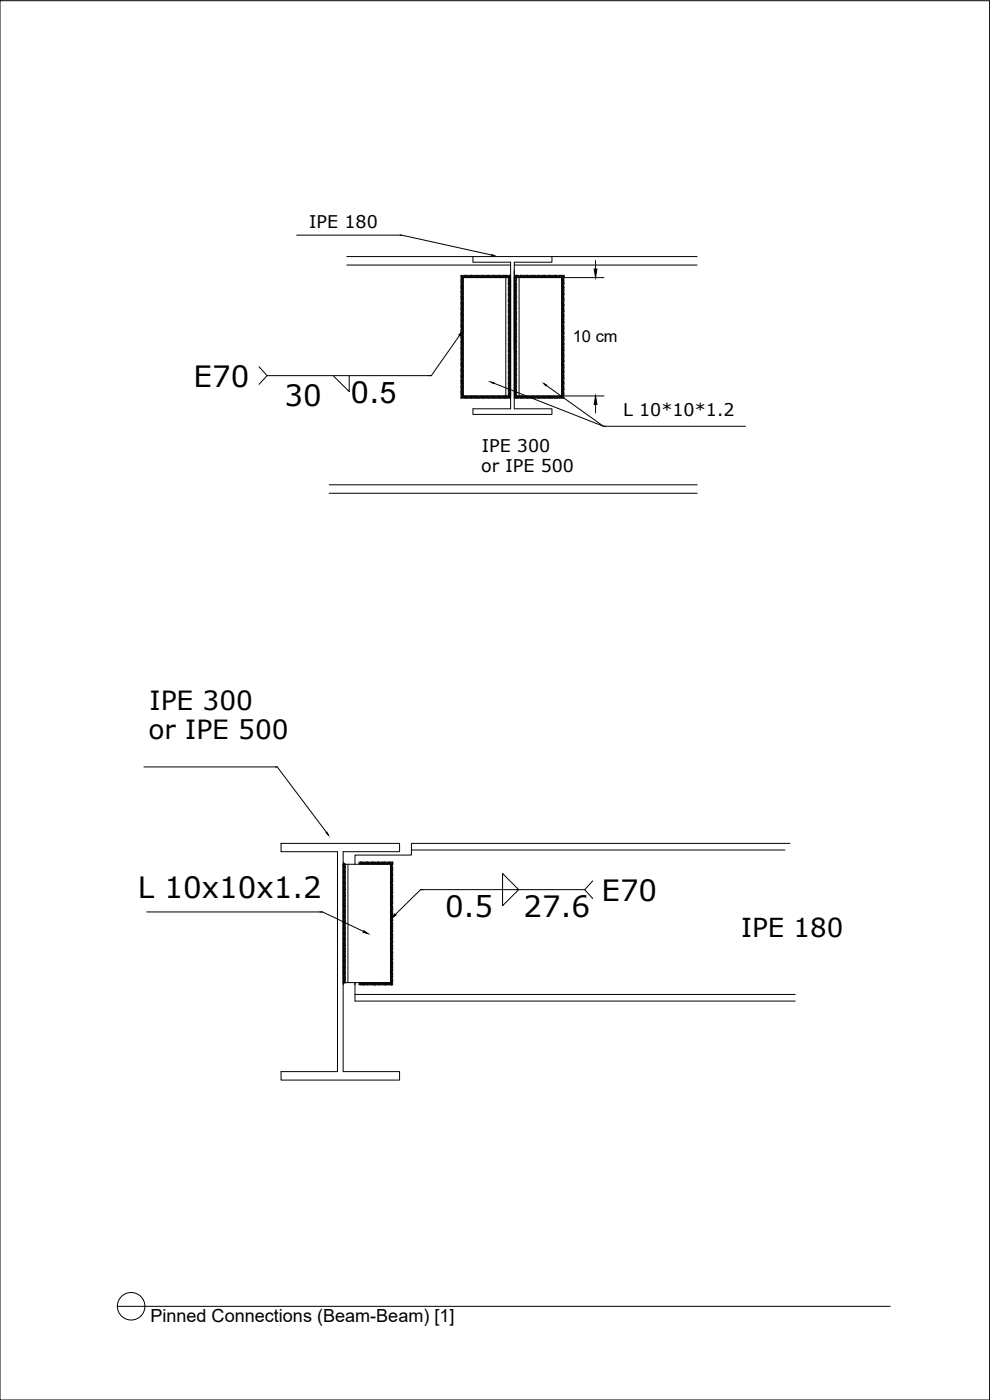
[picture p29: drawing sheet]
<svg xmlns="http://www.w3.org/2000/svg" width="297mm" height="420mm" viewBox="0 0 297 420" stroke-linecap="round" stroke-linejoin="round" font-family="sans-serif">
<defs><g id="words">
<g font-size="8.8">
<text x="58.1" y="116">E70</text>
<text x="85.3" y="121.8">30</text>
<text x="105.2" y="121">0.5</text>
<text x="41.4" y="269.5">L 10x10x1.2</text>
<text x="133.6" y="275.3">0.5</text>
<text x="157.1" y="275.3">27.6</text>
<text x="180.5" y="270.3">E70</text>
</g>
<g font-size="7.9">
<text x="44.9" y="213.1">IPE 300</text>
<text x="44.6" y="221.9">or IPE 500</text>
</g>
<text font-size="7.8" x="222.4" y="281.1">IPE 180</text>
<text font-size="5.4" x="45.1" y="396.9">Pinned Connections (Beam-Beam) [1]</text>
<g font-size="5.3">
<text x="92.8" y="68.5">IPE 180</text>
<text x="187" y="124.8">L 10*10*1.2</text>
<text x="144.6" y="135.8">IPE 300</text>
<text x="144.4" y="141.6">or IPE 500</text>
</g>
<text font-size="4.9" x="171.9" y="102.8">10 cm</text>
</g></defs>
<!-- layer: 0 -->
<g fill="none" stroke="#000" stroke-width=".3">
<path d="M0 .2h296.9v420h-296.9zM89 70.6h31.5M104.1 77h37.8M104.1 79.5h49.1M120 70.6l27.5 5.9M141.9 77h23.7v1.7h-11.3v44h11.3v1.7h-23.7v-1.7h11.3v-44h-11.3zM154.3 79.5h54.9M165.6 77h43.6M178.7 78.2v2.5M138.3 99.4l.3 .3M138.3 97.7l.3 .3M138.3 97.3l.1 .2"/>
<path d="M138.3 92.7l.3 .3M138.3 91l.3 .4M138.3 90.6l.1 .1M138.3 89.4l.3 .3M138.3 85.6l.1 .1M138.3 84.3l.3 .4M138.3 82.6l.3 .4M138.3 99l.1 .1M138.3 92.3l.1 .1M138.3 83.9l.1 .1M138.3 88.9l.1 .2M138.3 87.7l.3 .3"/>
<path d="M138.3 87.2l.1 .2M138.3 96.1l.3 .3M138.3 95.6l.1 .2M138.3 94.4l.3 .3M138.3 93.9l.1 .2M138.3 86l.3 .3M138.3 98.2l.5 .5M138.3 91.5l.5 .5M138.3 83.1l.5 .5M138.3 89.8l.5 .5M138.3 86.4l.5 .6M138.3 99.8l.5 .6"/>
<path d="M138.3 96.5l.5 .5M138.3 94.8l.5 .5M138.3 93.1l.5 .6M138.3 88.1l.5 .5M138.3 84.8l.5 .5M138.5 98.8l.5 .5M138.5 97.1l.5 .5M138.5 90.4l.5 .5M138.5 83.7l.5 .5M138.5 87.1l.5 .4M138.5 95.5l.5 .4M138.5 93.8l.5 .4"/>
<path d="M138.5 92.1l.5 .5M138.5 88.7l.5 .5M138.5 85.4l.5 .5M138.6 82.6l-.3 .3M138.7 97.7l.3 .3M138.7 91.1l.3 .2M138.7 82.7l.5 .5M138.7 99.4l.3 .3M138.7 87.7l.3 .3M138.7 86l.3 .3M138.7 96.1l.3 .3M138.7 94.4l.3 .3"/>
<path d="M138.7 92.7l.3 .3M138.7 89.4l.3 .3M138.7 84.3l.3 .3M138.9 98.4h.1M138.9 91.7h.1M138.9 90h.1M138.9 83.3l.1 .1M138.9 86.7h.1M138.9 96.7l.1 .1M138.9 95l.1 .1M138.9 93.3l.1 .1M138.9 88.3l.1 .1"/>
<path d="M138.9 85h.1M139 98.5l-.7 .7M139 99.4l-.7 .7M139 99.8l-.7 .7M139 98.9l-.7 .8M139 98.1l-.7 .7M139 83.4l-.7 .8M139 83.9l-.7 .7M139 84.3l-.7 .7M139 84.7l-.7 .7M139 85.1l-.7 .8M139 85.6l-.7 .7"/>
<path d="M139 86l-.7 .7M139 86.4l-.7 .7M139 86.8l-.7 .7M139 87.2l-.7 .7M139 87.6l-.7 .7M139 88.1l-.7 .7M139 88.5l-.7 .7M139 88.9l-.7 .7M139 89.3l-.7 .7M139 89.7l-.7 .7M139 90.2l-.7 .6M139 90.6l-.7 .7"/>
<path d="M139 91l-.7 .7M139 91.4l-.7 .7M139 91.8l-.7 .7M139 92.2l-.7 .8M139 92.7l-.7 .7M139 93.1l-.7 .7M139 93.5l-.7 .7M139 93.9l-.7 .7M139 94.3l-.7 .7M139 94.7l-.7 .8M139 95.2l-.7 .7M139 95.6l-.7 .7"/>
<path d="M139 96l-.7 .7M139 96.4l-.7 .8M139 96.9l-.7 .7M139 97.3l-.7 .7M139 97.7l-.7 .7M139 82.6l-.7 .7M139.4 82.9l.3 .4M139.7 82.8l-.3-.2-1.1 1.1M140 83.1l.2 .2M140.3 82.6l-.7 .7M140.3 83l-.4-.4-.8 .7M140.4 82.7l.5 .5"/>
<path d="M140.7 82.6l-.7 .7M141 82.9l.4 .4M141.1 82.6l-.7 .7M141.1 82.6l.3 .2M141.6 83.1l.3 .2M141.9 83l-.3-.4-.8 .7M141.9 82.6l-.7 .7M142.1 82.7l.5 .5M142.4 82.6l-.8 .7M142.7 82.9l.4 .4M143 82.8l-.2-.2-.7 .7M143.3 83.1l.2 .2"/>
<path d="M143.6 83l-.4-.4-.7 .7M143.6 82.6l-.7 .7M143.7 82.7l.6 .5M144.1 82.6l-.8 .7M144.4 82.9l.4 .4M144.7 82.8l-.3-.2-.6 .7M144.9 82.6l-.8 .7M144.9 82.6l.4 .4M145 83.1l.2 .2M145.3 82.6l-.7 .7M145.4 82.7l.5 .5M145.7 82.6l-.7 .7"/>
<path d="M146 82.9l.5 .4M146.1 82.6l-.7 .7M146.2 82.6l.1 .2M146.7 83.1l.2 .2M147 83l-.4-.4-.8 .7M147 82.6l-.7 .7M147.1 82.7l.5 .5M147.4 82.6l-.7 .7M147.7 82.9l.4 .4M148 82.8l-.2-.2-.7 .7M148.3 83.1l.2 .2M148.6 82.6l-.6 .7"/>
<path d="M148.7 83l-.5-.4-.7 .7M148.8 82.7l.5 .5M149.1 82.6l-.8 .7M149.4 82.9l.4 .4M149.7 82.8l-.2-.2-.7 .7M149.9 82.6l-.7 .7M149.9 82.6l.4 .4M150 83.1l.2 .2M150.3 82.6l-.7 .7M150.5 82.7l.5 .5M150.7 82.6l-.7 .7M151.1 82.9l.4 .4"/>
<path d="M151.4 82.8l-.2-.2-.7 .7M151.7 83.1l.2 .2M152 82.6l-.7 .7M152 83l-.4-.4-.7 .7M152.1 82.7l.6 .5M152.4 82.6l-.6 .7v35.5l-.8 .7M152.5 83.4l.7-.8zM152.5 96.9l.4 .3M152.5 96.4l.2 .2M152.5 93.5l.4 .4M152.5 93.1l.2 .2M152.5 91.8l.4 .4"/>
<path d="M152.5 89.7l.2 .2M152.5 88.5l.4 .4M152.5 88.1l.2 .1M152.5 85.1l.4 .4M152.5 84.7l.2 .2M152.5 83.3h.7M152.5 99.8l.2 .1M152.5 98.6l.4 .3M152.5 98.1l.2 .2M152.5 95.2l.4 .3M152.5 94.8l.2 .1M152.5 91.4l.2 .2"/>
<path d="M152.5 90.2l.4 .3M152.5 86.8l.4 .4M152.5 86.4l.2 .1M152.5 83.5l.4 .3M152.5 88.9l.6 .6M152.5 85.6l.6 .5M152.5 99l.6 .5M152.5 97.3l.6 .5M152.5 95.7l.6 .5M152.5 94l.6 .5M152.5 92.3l.6 .5M152.5 90.6l.6 .5"/>
<path d="M152.5 87.3l.6 .5M152.5 83.9l.6 .6M152.6 83.2h.1M152.7 96.3l.5 .4M152.7 92.9l.5 .5M152.7 89.6l.5 .4M152.7 86.2l.5 .5M152.7 84.5l.5 .5M152.7 98l.5 .4M152.7 82.9l.5 .4M152.7 99.6l.5 .5M152.7 94.6l.5 .5"/>
<path d="M152.7 91.3l.5 .4M152.7 87.9l.5 .4M152.8 83l.4 .4M152.8 82.6l-.7 .7M152.9 82.6l.1 .2M153 83.3l.2-.2-.7 .7M153 96.9l.2 .3M153 93.6l.2 .2M153 90.2l.2 .3M153 88.5l.2 .3M153 85.2l.2 .2M153 98.6l.2 .2"/>
<path d="M153 95.3l.2 .2M153 91.9l.2 .2M153 86.9l.2 .2M153 83.5l.2 .3M153.2 97.5v.1M153.2 95.8v.1M153.2 94.2h.1M153.2 92.5h.1M153.2 90.8v.1M153.2 89.2h.1M153.2 87.5h.1M153.2 85.8v.1"/>
<path d="M153.2 99.2h.1M153.2 84.2h.1M153.2 83.3h-14.2v35.5h14.2M153.2 85.1l-.7 .8M153.2 85.6l-.7 .7M153.2 86l-.7 .7M153.2 86.4l-.7 .7M153.2 86.8l-.7 .7M153.2 88.9l-.7 .7M153.2 89.3l-.7 .7M153.2 89.7l-.7 .8M153.2 90.2l-.7 .7"/>
<path d="M153.2 90.6l-.7 .7M153.2 92.7l-.7 .7M153.2 93.1l-.7 .7M153.2 93.5l-.7 .7M153.2 93.9l-.7 .8M153.2 94.4l-.7 .7M153.2 96.4l-.7 .8M153.2 96.9l-.7 .7M153.2 97.3l-.7 .7M153.2 97.7l-.7 .7M153.2 98.1l-.7 .7M153.2 87.2l-.7 .8"/>
<path d="M153.2 87.7l-.7 .7M153.2 91l-.7 .7M153.2 91.4l-.7 .8M153.2 94.8l-.7 .7M153.2 95.2l-.7 .7M153.2 98.6l-.7 .7M153.2 99l-.7 .7M153.2 83.5l-.7 .7M153.2 83.9l-.7 .7M153.2 84.3l-.7 .7M153.2 84.8l-.7 .6M153.2 88.1l-.7 .7"/>
<path d="M153.2 88.5l-.7 .7M153.2 91.9l-.7 .6M153.2 92.3l-.7 .7M153.2 95.6l-.7 .7M153.2 96.1l-.7 .6M153.2 99.4l-.7 .7M153.2 99.8l-.7 .7M154.3 94.1l.4 .4M154.3 93.7l.2 .2M154.4 82.7l-.1 .1 .2-.2 .2 .2M154.4 99.6l.5 .6M154.4 98l.5 .5"/>
<path d="M154.4 96.3l.5 .5M154.4 94.6l.5 .5M154.4 92.9l.5 .6M154.4 91.3l.5 .5M154.4 89.6l.5 .5M154.4 87.9l.5 .5M154.4 86.2l.5 .5M154.4 84.5l.5 .6M154.6 82.9l-.3 .3 .6-.6 .5 .4M154.6 98.6l.4 .4M154.6 96.9l.4 .4M154.6 95.3l.4 .3"/>
<path d="M154.6 93.6l.4 .4M154.6 91.9l.4 .4M154.6 90.2l.4 .4M154.6 88.5l.4 .4M154.6 86.9l.4 .3M154.6 85.2l.4 .4M154.6 83.5l.4 .4M154.8 83.1l-.5 .5 .2 .2M154.8 83.3l-.4-.4 .5 .5M154.9 99.2l.1 .2M154.9 97.5l.1 .2M154.9 95.8l.1 .3"/>
<path d="M154.9 94.2l.1 .2M154.9 92.5l.1 .2M154.9 90.8l.1 .2M154.9 89.2l.1 .2M154.9 87.5l.1 .2M154.9 85.8l.1 .2M154.9 84.2l.1 .1M155 83.3h-.7h14.2v35.5h-14.2M155 83.3l-.7 .7 .4 .5M155 83.7l-.7 .8M155 84.2l-.7 .7M155 84.6l-.7 .7 .2 .2"/>
<path d="M155 85l-.7 .7 .4 .4M155 85.4l-.7 .7M155 85.9l-.7 .6M155 86.2l-.7 .8 .2 .2M155 86.7l-.7 .7 .4 .4M155 87.1l-.7 .7M155 87.5l-.7 .7M155 87.9l-.7 .7 .2 .3M155 88.3l-.7 .8 .4 .4M155 88.8l-.7 .7M155 89.2l-.7 .7M155 89.6l-.7 .7 .2 .2"/>
<path d="M155 90l-.7 .7 .4 .4M155 90.4l-.7 .7M155 90.8l-.7 .8M155 91.3l-.7 .7 .2 .2M155 91.7l-.7 .7 .4 .4M155 92.1l-.7 .7M155 92.5l-.7 .8M155 93l-.7 .6M155 93.4l-.7 .7M155 93.8l-.7 .7M155 94.2l-.7 .7M155 94.6l-.7 .7 .2 .2"/>
<path d="M155 95l-.7 .8 .4 .4M155 95.5l-.7 .7M155 95.9l-.7 .7M155 96.3l-.7 .7 .2 .2M155 96.7l-.7 .7 .4 .4M155 97.2l-.7 .6M155 97.5l-.7 .8M155 98l-.7 .7 .2 .2M155 98.4l-.7 .7 .4 .4M155 98.8l-.7 .7M155 99.2l-.7 .7M155 99.7l-.7 .7 .2 .2"/>
<path d="M155 83.1l.2 .2M155.4 82.6l-.8 .7M155.4 82.7l.6 .5M155.7 82.6l-.6 .7M155.7 83.3v35.5M156.1 82.9l.4 .4M156.2 82.6l-.7 .7M156.2 82.6l.2 .2M156.7 83.1l.2 .2M157 83l-.4-.4-.7 .7M157 82.6l-.7 .7M157.1 82.7l.5 .5"/>
<path d="M157.4 82.6l-.7 .7M157.8 82.9l.4 .4M158.1 82.8l-.2-.2-.8 .7M158.4 83.1l.2 .2M158.7 83l-.4-.4-.7 .7M158.7 82.6l-.7 .7M158.8 82.7l.5 .5M159.1 82.6l-.7 .7M159.4 82.9l.5 .4M159.8 82.8l-.3-.2-.7 .7M159.9 82.6l-.6 .7M160 82.6l.4 .4"/>
<path d="M160.1 83.1l.2 .2M160.4 82.6l-.8 .7M160.5 82.7l.5 .5M160.8 82.6l-.7 .7M161.1 82.9l.4 .4M161.2 82.6l-.7 .7M161.2 82.6l.2 .2M161.8 83.1l.2 .2M162.1 83l-.5-.4-.7 .7M162.1 82.6l-.8 .7M162.2 82.7l.5 .5M162.5 82.6l-.7 .7"/>
<path d="M162.8 82.9l.4 .4M163.1 82.8l-.2-.2-.7 .7M163.4 83.1l.2 .2M163.7 82.6l-.7 .7M163.7 83l-.4-.4-.7 .7M163.8 82.7l.6 .5M164.1 82.6l-.7 .7M164.5 82.9l.4 .4M164.8 82.8l-.3-.2-.7 .7M165 82.6l-.7 .7M165 82.6l.4 .4M165.1 83.1l.2 .2"/>
<path d="M165.4 82.6l-.7 .7M165.5 82.7l.5 .5M165.8 82.6l-.7 .7M166.2 82.9l.3 .4M166.5 82.8l-.3-.2-.7 .7M166.8 83.1l.2 .2M167 82.6l-.6 .7M167.1 83l-.4-.4-.8 .7M167.2 82.7l.5 .5M167.5 82.6l-.7 .7M167.8 82.9l.4 .4M167.9 82.6l-.7 .7"/>
<path d="M167.9 82.6l.2 .2M168.3 82.6l-.7 .7M168.4 82.6l.3 .4M168.4 83.1l.6 .5M168.5 97.8l.2 .2M168.5 89v.1M168.5 97.4v.1M168.5 96.6l.5 .4M168.5 94.9l.5 .4M168.5 92.8l.2 .2M168.5 91.1l.2 .3M168.5 89.9l.5 .4"/>
<path d="M168.5 84.8l.5 .5M168.7 98.8l.5 .5M168.7 97.1l.5 .6M168.7 95.5l.5 .5M168.7 93.8l.5 .5M168.7 92.1l.5 .5M168.7 90.4l.5 .5M168.7 88.7l.5 .6M168.7 87.1l.5 .5M168.7 85.4l.5 .5M168.7 83.7l.5 .5M168.7 82.6l-.7 .7"/>
<path d="M168.9 97.7l.3 .4M168.9 99.4l.3 .4M168.9 96.1l.3 .3M168.9 94.4l.3 .4M168.9 92.7l.3 .4M168.9 91.1l.3 .3M168.9 89.4l.3 .3M168.9 87.7l.3 .4M168.9 86l.3 .4M168.9 84.3l.3 .4M168.9 82.7l.3 .4M169.1 98.4l.1 .2"/>
<path d="M169.1 96.7l.1 .2M169.1 95l.1 .2M169.1 93.3l.1 .2M169.1 91.7l.1 .2M169.1 90l.1 .2M169.1 88.3l.1 .2M169.1 86.7l.1 .1M169.1 85l.1 .1M169.1 83.3l.1 .2M169.2 82.6l-.8 .7M169.2 82.6v.8l-.7 .7M169.2 84.6l-.7 .7"/>
<path d="M169.2 85l-.7 .7M169.2 85.4l-.7 .7 .2 .2M169.2 85.9l-.7 .7 .5 .4M169.2 87.5l-.7 .7 .5 .4M169.2 88.3l-.7 .8M169.2 88.8l-.7 .7 .2 .2M169.2 89.2l-.7 .7M169.2 89.6l-.7 .7M169.2 91.3l-.7 .7M169.2 90.9l-.7 .7 .5 .4M169.2 92.1l-.7 .7M169.2 92.5l-.7 .8 .5 .4"/>
<path d="M169.2 93l-.7 .7M169.2 93.4l-.7 .7M169.2 96.7l-.7 .8M169.2 97.2l-.7 .7M169.2 98.8l-.7 .7 .2 .2M169.2 98.4l-.7 .7M169.2 99.7l-.7 .7M169.2 97.6l-.7 .7 .5 .4M169.2 82.9l-.7 .8M169.2 83.8l-.7 .7 .2 .2M169.2 84.2l-.7 .7M169.2 86.3l-.7 .7"/>
<path d="M169.2 86.7l-.7 .7M169.2 87.1l-.7 .7 .2 .2M169.2 88l-.7 .6M169.2 90l-.7 .8M169.2 90.5l-.7 .7M169.2 91.7l-.7 .7M169.2 93.8l-.7 .7 .2 .2M169.2 94.2l-.7 .8M169.2 94.7l-.7 .7M169.2 95.1l-.7 .7M169.2 95.5l-.7 .7 .2 .2M169.2 95.9l-.7 .7"/>
<path d="M169.2 96.3l-.7 .7M169.2 98l-.7 .7M169.2 99.3l-.7 .6 .5 .5M169.4 83.3h11.8M77.7 110.1l2.4 2.6h49.3M80.1 112.7l-2.4 2.7M99.9 112.7l4.9 4.8v-4.8M137.9 100.7l-8.5 12h-.8M138.3 101.1l.3 .3M138.3 100.7l.1 .1M138.3 104.4l.3 .4M138.3 119.5h.1"/>
<path d="M138.3 119.1l.1 .1M138.3 117.8l.3 .4M138.3 117.4l.1 .1M138.3 116.2l.3 .3M138.3 115.7l.1 .2M138.3 114.5l.3 .3M138.3 114l.1 .2M138.3 112.8l.3 .3M138.3 112.4l.1 .1M138.3 111.1l.3 .4M138.3 110.7l.1 .1M138.3 109.4l.3 .4"/>
<path d="M138.3 109.1l.1 .1M138.3 107.8l.3 .3M138.3 107.4l.1 .1M138.3 106.1l.3 .3M138.3 105.7l.1 .1M138.3 104l.1 .1M138.3 102.7l.3 .4M138.3 102.3l.1 .1M138.3 118.3l.5 .5M138.3 116.6l.5 .5M138.3 114.9l.5 .5M138.3 113.2l.5 .5"/>
<path d="M138.3 111.5l.5 .6M138.3 109.9l.5 .5M138.3 108.2l.5 .6M138.3 106.6l.5 .5M138.3 104.9l.5 .5M138.3 103.2l.5 .5M138.3 101.5l.5 .5M138.5 118.9l.5 .5M138.5 117.2l.5 .5M138.5 115.5l.5 .5M138.5 113.9l.5 .4M138.5 112.2l.5 .5"/>
<path d="M138.5 110.5l.5 .5M138.5 108.8l.5 .5M138.5 107.2l.5 .5M138.5 105.5l.5 .5M138.5 103.8l.5 .5M138.5 102.2l.5 .4M138.5 100.5l.5 .5M138.7 119.5h.1M138.7 117.9l.3 .2M138.7 116.2l.3 .3M138.7 114.5l.3 .3M138.7 112.8l.3 .3"/>
<path d="M138.7 111.1l.3 .3M138.7 109.5l.3 .2M138.7 107.8l.3 .3M138.7 106.1l.3 .3M138.7 104.4l.3 .3M138.7 102.8l.3 .2M138.7 101.1l.3 .2M138.9 118.5h.1M138.9 116.8h.1M138.9 115.1l.1 .1M138.9 113.5h.1M138.9 111.8h.1"/>
<path d="M138.9 110.1l.1 .1M138.9 108.4l.1 .1M138.9 106.8h.1M138.9 105.1l.1 .1M138.9 103.4l.1 .1M138.9 101.7l.1 .1M138.9 100l.1 .1M139 100.2l-.7 .7M139 100.6l-.7 .7M139 102.3l-.7 .7M139 102.7l-.7 .7M139 103.1l-.7 .7"/>
<path d="M139 103.5l-.7 .8M139 104l-.7 .7M139 104.4l-.7 .7M139 106l-.7 .8M139 106.5l-.7 .7M139 106.9l-.7 .7M139 107.3l-.7 .7M139 107.7l-.7 .8M139 108.2l-.7 .7M139 109.8l-.7 .7M139 110.2l-.7 .8M139 110.7l-.7 .7"/>
<path d="M139 111.1l-.7 .7M139 111.5l-.7 .7M139 111.9l-.7 .7M139 112.4l-.7 .7M139 113.6l-.7 .7M139 114l-.7 .7M139 114.4l-.7 .7M139 114.9l-.7 .7M139 115.3l-.7 .7M139 115.7l-.7 .7M139 116.1l-.7 .7M139 117.3l-.7 .8"/>
<path d="M139 117.8l-.7 .7M139 118.2l-.7 .7M139 118.6l-.7 .7M139 105.6l-.7 .7M139 101.5l-.7 .7M139 105.2l-.7 .7M139 112.8l-.7 .7M139 113.2l-.7 .7M139 117l-.7 .6M139 101l-.7 .7M139 101.9l-.7 .7M139 104.8l-.7 .7"/>
<path d="M139 108.6l-.7 .7M139 109l-.7 .7M139 109.4l-.7 .7M139 116.5l-.7 .7M139.1 119.1l.5 .4M139.2 118.8l-.7 .7M139.3 118.8l.1 .2M139.6 118.8l-.7 .7M139.7 118.8l.4 .4M139.7 119.3l.3 .2M140 118.8l-.7 .7M140.2 118.9l.5 .5"/>
<path d="M140.4 119.5h.1M140.5 118.8l-.8 .7M140.8 119.1l.4 .4M140.9 118.8l-.7 .7M141 118.8l.1 .2M141.4 119.3l.2 .2M141.7 119.2l-.4-.4-.7 .7M141.7 118.8l-.7 .7M141.9 118.9l.5 .5M142.1 119.5h.1M142.1 118.8l-.7 .7M142.5 119.1l.4 .4"/>
<path d="M142.5 118.8l-.6 .7M142.6 118.8l.2 .2M143 118.8l-.8 .7M143 118.8l.4 .4M143.1 119.3l.2 .2M143.4 118.8l-.7 .7M143.5 118.9l.6 .5M143.7 119.5h.1M143.8 118.8l-.7 .7M144.1 119.1l.5 .4M144.2 118.8l-.7 .7M144.3 118.8l.2 .2"/>
<path d="M144.7 118.8l-.8 .7M144.7 118.8l.4 .4M144.8 119.3l.2 .2M145.1 118.8l-.7 .7M145.2 118.9l.5 .5M145.4 119.5h.1M145.5 118.8l-.7 .7M145.8 119.1l.5 .4M145.9 118.8l-.7 .7M146 118.8l.1 .2M146.3 118.8l-.7 .7M146.4 118.8l.4 .4"/>
<path d="M146.5 119.3l.2 .2M146.7 118.8l-.7 .7M146.9 118.9l.5 .5M147.1 119.5h.1M147.2 118.8l-.8 .7M147.5 119.1l.5 .4M147.6 118.8l-.7 .7M147.7 118.8l.1 .2M148 118.8l-.7 .7M148.1 118.8l.4 .4M148.1 115l33 12.9h.6M148.1 119.3l.3 .2"/>
<path d="M148.4 118.8l-.7 .7M148.5 118.9l.6 .5M148.8 119.5h.1M148.8 118.8l-.7 .7M149.2 119.1l.4 .4M149.3 118.8l-.8 .7M149.3 118.8l.2 .2M149.8 119.3l.2 .2M150.1 118.8l-.7 .7M150.1 119.2l-.4-.4-.7 .7M150.2 118.9l.5 .5M150.5 119.5h.1"/>
<path d="M150.5 118.8l-.7 .7M150.9 119.1l.4 .4M150.9 118.8l-.7 .7M151 118.8l.2 .2M151.3 118.8l-.7 .7M151.4 118.8l.4 .4M151.5 119.3l.2 .2M151.9 118.9l.5 .5M152.1 119.5h.1M152.2 118.8l-.7 .7M152.5 118.6l.4 .4-.2-.2-.8 .7M152.5 115.3l.4 .4"/>
<path d="M152.5 114.9l.2 .1M152.5 111.9l.4 .4M152.5 111.5l.2 .2M152.5 108.6l.4 .4M152.5 108.2l.2 .1M152.5 106.9l.4 .4M152.5 104.8l.2 .2M152.5 103.5l.4 .4M152.5 116.5l.2 .2M152.5 118.2l.2 .2M152.5 117l.4 .3M152.5 113.6l.4 .4"/>
<path d="M152.5 113.2l.2 .1M152.5 110.3l.4 .3M152.5 109.9l.2 .1M152.5 106.5l.2 .1M152.5 105.2l.4 .4M152.5 103.1l.2 .2M152.5 101.9l.4 .3M152.5 101.5l.2 .1M152.5 100.2l.4 .4M152.5 115.7l.6 .6M152.5 112.4l.6 .5M152.5 117.4l.6 .5"/>
<path d="M152.5 114.1l.6 .5M152.5 110.7l.6 .6M152.5 109.1l.6 .5M152.5 107.4l.6 .5M152.5 105.7l.6 .5M152.5 104l.6 .6M152.5 102.4l.6 .5M152.5 100.7l.6 .5M152.5 119.1l.5 .4M152.7 116.4l.5 .4M152.7 113l.5 .5M152.7 111.3l.5 .5"/>
<path d="M152.7 108l.5 .5M152.7 104.6l.5 .5M152.7 118.1l.5 .4M152.7 114.7l.5 .4M152.7 109.7l.5 .5M152.7 106.3l.5 .5M152.7 103l.5 .4M152.7 101.3l.5 .5M153 118.7l.2 .2-.1-.1M153 115.3l.2 .3M153 112l.2 .2M153 108.6l.2 .3"/>
<path d="M153 105.3l.2 .2M153 117l.2 .3M153 113.7l.2 .2M153 110.3l.2 .3M153 119.3l.2-.2-.5 .4M153 107l.2 .2M153 103.6l.2 .2M153 101.9l.2 .3M153 100.2l.2 .3M153 118.8l-.7 .7M153.2 116h.1M153.2 114.3h.1"/>
<path d="M153.2 112.6h.1M153.2 109.3h.1M153.2 107.6h.1M153.2 105.9v.1M153.2 104.2v.1M153.2 117.6v.1M153.2 119.3h.1M153.2 111h.1M153.2 102.6h.1M153.2 100.9h.1M153.2 118.2l-.7 .7M153.2 118.7l-.5 .4"/>
<path d="M153.2 100.2l-.7 .7M153.2 100.6l-.7 .7M153.2 101l-.7 .8M153.2 101.5l-.7 .7M153.2 101.9l-.7 .7M153.2 104.4l-.7 .7M153.2 104.8l-.7 .7M153.2 105.2l-.7 .8M153.2 105.7l-.7 .7M153.2 106.9l-.7 .8M153.2 108.2l-.7 .7M153.2 108.6l-.7 .7"/>
<path d="M153.2 109l-.7 .7M153.2 109.4l-.7 .8M153.2 111.9l-.7 .7M153.2 112.4l-.7 .7M153.2 112.8l-.7 .7M153.2 113.2l-.7 .7M153.2 114.5l-.7 .7M153.2 115.7l-.7 .7M153.2 116.1l-.7 .7M153.2 116.5l-.7 .8M153.2 117l-.7 .7M153.2 117.4l-.7 .7"/>
<path d="M153.2 119.5h.1M153.2 102.3l-.7 .7M153.2 102.7l-.7 .8M153.2 103.2l-.7 .7M153.2 106.1l-.7 .7M153.2 106.5l-.7 .7M153.2 109.9l-.7 .7M153.2 110.3l-.7 .7M153.2 110.7l-.7 .7M153.2 113.6l-.7 .7M153.2 114l-.7 .8M153.2 117.8l-.7 .7"/>
<path d="M153.2 103.6l-.7 .7M153.2 104l-.7 .7M153.2 107.4l-.7 .6M153.2 107.8l-.7 .7M153.2 111.1l-.7 .7M153.2 111.5l-.7 .7M153.2 114.9l-.7 .7M153.2 115.3l-.7 .7M154.3 118.8l.2 .2-.2-.2M154.3 117.1l.2 .2M154.3 109.2l.4 .4M154.3 108.8l.2 .2"/>
<path d="M154.3 105.8l.4 .4M154.3 102.1l.2 .1M154.4 118.1l.5 .5M154.4 116.4l.5 .5M154.4 114.7l.5 .5M154.4 113l.5 .5M154.4 111.3l.5 .6M154.4 109.7l.5 .5M154.4 108l.5 .5M154.4 106.3l.5 .5M154.4 104.6l.5 .6M154.4 103l.5 .5"/>
<path d="M154.4 101.3l.5 .5M154.6 118.7l.3 .3M154.6 117l.4 .4M154.6 115.3l.4 .4M154.6 113.7l.4 .3M154.6 112l.4 .4M154.6 110.3l.4 .4M154.6 108.6l.4 .5M154.6 107l.4 .4M154.6 105.3l.4 .4M154.6 103.6l.4 .4M154.6 101.9l.4 .4"/>
<path d="M154.6 100.2l.4 .5M154.7 118.8l-.4 .4 .3 .3M154.8 118.8l.4 .4M154.9 117.6l.1 .2M154.9 116l.1 .2M154.9 114.3l.1 .2M154.9 112.6l.1 .2M154.9 111l.1 .1M154.9 109.3l.1 .2M154.9 107.6l.1 .2M154.9 105.9l.1 .2M154.9 104.2l.1 .2"/>
<path d="M154.9 102.6l.1 .1M154.9 100.9l.1 .2M154.9 119.3l.2 .2M155 118.5l-.7 .7 .2 .2M155 100.1l-.7 .7 .4 .4M155 100.5l-.7 .7M155 100.9l-.7 .7M155 101.3l-.7 .7M155 101.7l-.7 .7 .4 .5M155 102.2l-.7 .7M155 102.6l-.7 .7M155 103l-.7 .7 .2 .2"/>
<path d="M155 103.4l-.7 .7 .4 .5M155 103.8l-.7 .8M155 104.3l-.7 .6M155 104.7l-.7 .7 .2 .2M155 105.1l-.7 .7M155 105.5l-.7 .7M155 105.9l-.7 .7M155 106.3l-.7 .8 .2 .2M155 106.8l-.7 .7 .4 .4M155 107.2l-.7 .7M155 107.6l-.7 .7M155 108l-.7 .7"/>
<path d="M155 108.5l-.7 .6M155 108.8l-.7 .8M155 109.3l-.7 .7M155 109.7l-.7 .7 .2 .2M155 110.1l-.7 .7 .4 .5M155 110.5l-.7 .8M155 111l-.7 .7M155 111.4l-.7 .7 .2 .2M155 111.8l-.7 .7 .4 .4M155 112.2l-.7 .7M155 112.6l-.7 .7M155 113l-.7 .7 .2 .3"/>
<path d="M155 113.5l-.7 .7 .4 .4M155 113.9l-.7 .7M155 114.3l-.7 .7M155 114.7l-.7 .7 .2 .3M155 115.1l-.7 .8 .4 .4M155 115.6l-.7 .7M155 116l-.7 .7M155 116.4l-.7 .7M155 116.8l-.7 .7 .4 .4M155 117.2l-.7 .7M155 117.6l-.7 .8M155 118.1l-.7 .7"/>
<path d="M155.1 118.8l-.7 .7M155.2 118.9l.6 .5M155.4 119.5h.1M155.5 118.8l-.7 .7M155.9 119.1l.4 .4M156 118.8l-.8 .7M156 118.8l.2 .2M156.5 119.3l.2 .2M156.8 118.8l-.7 .7M156.8 119.2l-.4-.4-.7 .7M156.9 118.9l.5 .5M157.1 119.5h.1"/>
<path d="M157.2 118.8l-.7 .7M157.6 119.1l.4 .4M157.6 118.8l-.7 .7M157.7 118.8l.2 .2M158 118.8l-.6 .7M158.1 118.8l.4 .4M158.2 119.3l.2 .2M158.5 118.8l-.8 .7M158.6 118.9l.5 .5M158.8 119.5h.1M158.9 118.8l-.7 .7M159.2 119.1l.5 .4"/>
<path d="M159.3 118.8l-.7 .7M159.4 118.8l.2 .2M159.7 118.8l-.7 .7M159.8 118.8l.4 .4M159.9 119.3l.2 .2M160.1 118.8l-.7 .7M160.3 118.9l.5 .5M160.5 119.5h.1M160.6 118.8l-.7 .7M160.9 119.1l.4 .4M161 118.8l-.7 .7M161 118.8l.2 .2"/>
<path d="M161.4 118.8l-.7 .7M161.5 118.8l.3 .4M161.5 119.3l.3 .2M161.8 118.8l-.7 .7M162 118.9l.5 .5M162.2 119.5h.1M162.2 118.8l-.7 .7M162.6 119.1l.4 .4M162.6 118.8l-.7 .7M162.7 118.8l.2 .2M163.1 118.8l-.8 .7M163.2 118.8l.3 .4"/>
<path d="M163.2 119.3l.2 .2M163.5 118.8l-.7 .7M163.6 118.9l.6 .5M163.8 119.5h.1M163.9 118.8l-.7 .7M164 115.7l17.1 12.2h42.6M164.3 119.1l.4 .4M164.5 119l-.1-.2-.8 .7M164.9 119.3l.2 .2M165.1 118.8l-.6 .7M165.2 119.2l-.4-.4-.8 .7M165.3 118.9l.5 .5"/>
<path d="M165.5 119.5h.1M165.6 118.8l-.7 .7M165.9 119.1l.5 .4M166 118.8l-.7 .7M166.1 118.8l.1 .2M166.4 118.8l-.7 .7M166.5 118.8l.4 .4M166.5 119.3l.3 .2M166.8 118.8l-.7 .7M167 118.9l.5 .5M167.2 119.5h.1M167.3 118.8l-.8 .7"/>
<path d="M167.6 119.1l.4 .4M167.7 118.8l-.7 .7M167.8 118.8l.1 .2M168.1 118.8l-.7 .7M168.1 118.8l.4 .4M168.2 119.3l.2 .2M168.5 118.4l.5 .4M168.5 117.9l.2 .3M168.5 116.7l.5 .4M168.5 112.9l.2 .2M168.5 106.2l.2 .2M168.5 104.9l.5 .5"/>
<path d="M168.5 104.1h.1M168.5 112.5h.1M168.5 111.6l.5 .5M168.5 110l.5 .4M168.5 107.9l.2 .2M168.5 104.5l.2 .3M168.5 102.9l.2 .2M168.5 101.6l.5 .4M168.7 117.2l.5 .5M168.7 105.5l.5 .5M168.7 118.9l.5 .5M168.7 115.5l.5 .6"/>
<path d="M168.7 113.9l.5 .5M168.7 112.2l.5 .5M168.7 110.5l.5 .5M168.7 108.8l.5 .5M168.7 107.2l.5 .5M168.7 103.8l.5 .6M168.7 102.2l.5 .5M168.7 100.5l.5 .5M168.9 116.2l.3 .3M168.9 112.8l.3 .4M168.9 106.1l.3 .4M168.9 104.4l.3 .4"/>
<path d="M168.9 119.5h.1M168.9 117.9l.3 .3M168.9 114.5l.3 .4M168.9 111.1l.3 .4M168.9 109.5l.3 .4M168.9 107.8l.3 .4M168.9 102.8l.3 .4M168.9 101.1l.3 .4M169.1 118.5l.1 .2M169.1 116.8l.1 .2M169.1 115.1l.1 .2M169.1 113.5l.1 .1"/>
<path d="M169.1 111.8l.1 .1M169.1 108.4l.1 .2M169.1 106.8l.1 .1M169.1 105.1l.1 .1M169.1 100l.1 .2M169.1 110.1l.1 .2M169.1 103.4l.1 .1M169.1 101.7l.1 .2M169.2 100.1l-.7 .7M169.2 100.5l-.7 .7 .2 .2M169.2 100.9l-.7 .7M169.2 101.3l-.7 .8"/>
<path d="M169.2 102.6l-.7 .7 .5 .4M169.2 103l-.7 .7M169.2 114.3l-.7 .7 .5 .4M169.2 113.9l-.7 .7 .2 .2M169.2 112.6l-.7 .7 .5 .4M169.2 106l-.7 .6 .5 .5M169.2 101.8l-.7 .7M169.2 102.2l-.7 .7M169.2 103.4l-.7 .7M169.2 103.8l-.7 .8M169.2 104.3l-.7 .7M169.2 104.7l-.7 .7"/>
<path d="M169.2 105.1l-.7 .7M169.2 105.5l-.7 .8M169.2 106.4l-.7 .7M169.2 106.8l-.7 .6M169.2 107.2l-.7 .7M169.2 107.6l-.7 .7 .5 .5M169.2 108l-.7 .8M169.2 108.5l-.7 .6M169.2 108.9l-.7 .7 .2 .2M169.2 109.3l-.7 .7M169.2 109.7l-.7 .7M169.2 110.2l-.7 .7"/>
<path d="M169.2 110.6l-.7 .7 .2 .2M169.2 111l-.7 .7M169.2 111.4l-.7 .7M169.2 111.8l-.7 .7M169.2 112.2l-.7 .7M169.2 113.1l-.7 .7M169.2 113.5l-.7 .7M169.2 114.8l-.7 .6M169.2 115.1l-.7 .7M169.2 115.6l-.7 .7 .2 .2M169.2 116l-.7 .7M169.2 116.4l-.7 .7"/>
<path d="M169.2 116.8l-.7 .8M169.2 117.3l-.7 .7M169.2 117.7l-.7 .7M169.2 118.1l-1.4 1.4M169.2 118.5l-1 1M169.2 118.9l-.5 .6M169.2 119.3l-.1 .2M169.4 118.8h11.8M178.7 121.4v2.5M98.8 145.5h110.4M98.8 148h110.4M43.2 230.2h40"/>
<path d="M82.7 230.2h.5l14.8 19.6M84.3 253.1h35.6v2.5h-16.9v66h16.9v2.5h-35.6v-2.5h17v-66h-17zM103 259l.6 .5M103 258.8v.1M103.3 259l-.3 .3M103.3 259.6l.4 .4M103.5 259.2l-.5 .5 .2 .2M103.7 259.8l-.7 .7M104.4 259.4v35.5M107.7 259l.3 .3M107.7 258.7h.1M108.1 259l.4 .4"/>
<path d="M108.2 258.7l-.5 .5M108.2 258.7l.2 .2M108.7 259.2l.2 .2M109 259.1l-.4-.4-.7 .7M109 258.7l-.7 .7M109.1 258.8l.5 .5M109.4 258.7l-.7 .7M109.8 259l.4 .4M110.1 258.9l-.2-.2-.8 .7M110.4 259.2l.2 .2M110.7 258.7l-.7 .7M110.7 259.1l-.4-.4-.7 .7"/>
<path d="M110.8 258.8l.5 .5M111.1 258.7l-.7 .7M111.4 259l.4 .4M111.8 258.9l-.3-.2-.7 .7M111.9 258.7l-.7 .7M112 258.7l.4 .4M112.1 259.2l.2 .2M112.4 258.7l-.8 .7M112.5 258.8l.5 .5M112.8 258.7l-.7 .7M113.1 259l.4 .4M113.2 258.7l-.7 .7"/>
<path d="M113.2 258.7l.2 .2M113.7 259.2l.2 .2M114 259.1l-.4-.4-.7 .7M114 258.7l-.7 .7M114.1 258.8l.6 .5M114.4 258.7l-.7 .7M114.8 259l.4 .4M114.9 258.7l-.7 .7M114.9 258.7l.2 .2M115.4 259.2l.2 .2M115.7 258.7l-.7 .7M115.7 259.1l-.4-.4-.7 .7"/>
<path d="M115.8 258.8l.5 .5M116.1 258.7l-.7 .7M116.5 259l.4 .4M116.8 258.9l-.3-.2-.7 .7M117 258.7l-.8 .7M117 258.7l.4 .4M117.1 259.4l.7-.7 .1 .7-.7 .7M117.1 259.2l.5 .5M117.3 259.8l.5 .6M117.4 258.7l-.7 .7M117.5 258.8l.4 .3M117.7 259.4l.2 .1"/>
<path d="M117.9 259l-.7 .7M117.9 259.8l-.7 .8M123.4 255.1h112.1M237 253.1h-113.6v3.5h-16.9v2.8M44 273.7h52.8M95.9 273.7h.9l12.3 5.8M103 276.5l.2 .1M103 268.5l.4 .4M103 264.8l.2 .1M103 261.4l.2 .2M103 279.1l.6 .5M103 277.4l.6 .5"/>
<path d="M103 275.7l.6 .6M103 274.1l.6 .5M103 272.4l.6 .5M103 270.7l.6 .5M103 269l.6 .5M103 267.3l.6 .6M103 265.7l.6 .5M103 264l.6 .5M103 262.3l.6 .5M103 260.6l.6 .6M103.3 279.7l.4 .4M103.3 278l.4 .4"/>
<path d="M103.3 276.4l.4 .3M103.3 274.7l.4 .4M103.3 273l.4 .4M103.3 271.3l.4 .4M103.3 269.7l.4 .3M103.3 268l.4 .4M103.3 266.3l.4 .4M103.3 264.6l.4 .4M103.3 262.9l.4 .5M103.3 261.3l.4 .4M103.4 260.6l-.4-.5 .7-.7h-.7h14.2v35.5h-14.2M103.5 278.6l.2 .2"/>
<path d="M103.5 277l.2 .2M103.5 275.3l.2 .2M103.5 273.6l.2 .2M103.5 271.9l.2 .3M103.5 270.3l.2 .2M103.5 268.6l.2 .2M103.5 266.9l.2 .2M103.5 265.3l.2 .1M103.5 263.6l.2 .2M103.5 261.9l.2 .2M103.5 260.2l.2 .2M103.7 260.3l-.7 .6"/>
<path d="M103.7 260.6l-.7 .8M103.7 261.1l-.7 .7 .4 .4M103.7 261.5l-.7 .7M103.7 261.9l-.7 .7M103.7 262.3l-.7 .8 .2 .2M103.7 262.8l-.7 .7 .4 .4M103.7 263.2l-.7 .7M103.7 263.6l-.7 .7M103.7 264l-.7 .7M103.7 264.4l-.7 .7 .4 .5M103.7 264.8l-.7 .8M103.7 265.3l-.7 .7"/>
<path d="M103.7 265.7l-.7 .7 .2 .2M103.7 266.1l-.7 .7 .4 .5M103.7 266.5l-.7 .8M103.7 267l-.7 .7M103.7 267.4l-.7 .7 .2 .2M103.7 267.8l-.7 .7M103.7 268.2l-.7 .7M103.7 268.6l-.7 .7M103.7 269l-.7 .7 .2 .3M103.7 269.5l-.7 .7 .4 .4M103.7 269.9l-.7 .7M103.7 270.3l-.7 .7"/>
<path d="M103.7 270.7l-.7 .7 .2 .3M103.7 271.1l-.7 .8 .4 .4M103.7 271.6l-.7 .6M103.7 272l-.7 .7M103.7 272.4l-.7 .7 .2 .2M103.7 272.8l-.7 .7 .4 .4M103.7 273.2l-.7 .7M103.7 273.6l-.7 .8M103.7 274.1l-.7 .7 .2 .2M103.7 274.5l-.7 .7 .4 .4M103.7 274.9l-.7 .7M103.7 275.3l-.7 .7"/>
<path d="M103.7 275.8l-.7 .6M103.7 276.1l-.7 .8 .4 .4M103.7 276.6l-.7 .7M103.7 277l-.7 .7M103.7 277.4l-.7 .7 .2 .2M103.7 277.8l-.7 .8 .4 .4M103.7 278.3l-.7 .7M103.7 278.7l-.7 .7M103.7 279.1l-.7 .7 .2 .2M103.7 279.5l-.7 .7 .4 .4M103.7 279.9l-.7 .7M117.2 277.7l.4 .4"/>
<path d="M117.2 273.9l.2 .3M117.2 271.8v.1M117.2 279.4l.4 .4M117.2 275.6l.2 .2M117.2 272.7l.4 .4M117.2 272.2l.2 .3M117.2 267.6l.4 .5M117.2 267.2l.2 .3M117.2 266l.4 .4M117.2 265.6l.2 .2M117.2 264.3l.4 .5M117.2 262.6l.4 .5"/>
<path d="M117.2 260.5l.2 .3M117.3 273.2l.6 .5-.7 .7 .4 .4M117.3 279.9l.6 .5-.7 .7 .4 .4M117.3 264.8l.6 .5-.7 .7M117.3 278.2l.5 .6M117.3 276.6l.5 .5M117.3 274.9l.5 .5M117.3 271.5l.5 .6M117.3 269.9l.5 .5M117.3 268.2l.5 .5M117.3 266.5l.5 .5M117.3 263.1l.5 .6"/>
<path d="M117.3 261.5l.5 .5M117.5 278.8l.4 .4M117.5 277.2l.4 .4M117.5 275.5l.4 .4M117.5 273.9l.4 .3M117.5 272.2l.4 .3M117.5 270.5l.4 .3M117.5 268.8l.4 .4M117.5 267.1l.4 .4M117.5 265.5l.4 .4M117.5 263.8l.4 .4M117.5 262.1l.4 .4"/>
<path d="M117.5 260.4l.4 .4M117.7 274.4l.2 .2M117.7 279.5l.2 .2M117.7 277.8l.2 .2M117.7 276.1l.2 .2M117.7 272.8l.2 .2M117.7 271.1l.2 .2M117.7 269.5l.2 .1M117.7 267.8l.2 .1M117.7 266.1l.2 .2M117.7 264.4l.2 .2M117.7 262.8l.2 .1"/>
<path d="M117.7 261.1l.2 .1M117.9 262.4l-.7 .7M117.9 262.8l-.7 .6M117.9 266.1l-.7 .7M117.9 266.6l-.7 .7M117.9 269.9l-.7 .7 .2 .2M117.9 270.3l-.7 .7 .4 .4M117.9 274.1l-.7 .7M117.9 277.5l-.7 .6M117.9 277.9l-.7 .6M117.9 276.6l-.7 .7 .2 .2M117.9 275.3l-.7 .7 .4 .4"/>
<path d="M117.9 260.3l-.7 .7 .4 .4M117.9 260.7l-.7 .7M117.9 261.1l-.7 .7M117.9 261.5l-.7 .8 .2 .1M117.9 262l-.7 .7M117.9 263.2l-.7 .7 .2 .2M117.9 263.6l-.7 .7M117.9 264l-.7 .8M117.9 264.5l-.7 .7M117.9 264.9l-.7 .7M117.9 265.7l-.7 .7M117.9 267l-.7 .7"/>
<path d="M117.9 267.4l-.7 .7M117.9 267.8l-.7 .7M117.9 268.2l-.7 .7 .2 .2M117.9 268.6l-.7 .8 .4 .3M117.9 269.1l-.7 .7M117.9 269.5l-.7 .7M117.9 270.7l-.7 .7M117.9 271.1l-.7 .8M117.9 271.6l-.7 .7M117.9 272l-.7 .7M117.9 272.4l-.7 .7M117.9 272.8l-.7 .8"/>
<path d="M117.9 273.3l-.7 .7M117.9 274.5l-.7 .7M117.9 274.9l-.7 .7M117.9 275.8l-.7 .7M117.9 276.2l-.7 .7M117.9 277l-.7 .7M117.9 278.3l-.7 .7 .2 .2M117.9 278.7l-.7 .7M117.9 279.1l-.7 .7M117.9 279.5l-.7 .7M117.9 280l-.7 .7M127 267h-.8l-7.6 7.4"/>
<path d="M150.8 262.2l4.8 4.8-4.8 4.8zM175.4 267l2.4 2.7M177.8 264.4l-2.4 2.6h-49.2M103 294.9l.2 .2M103 295.3l.1 .1M103 291.5l.2 .2M103 283.6l.4 .4M103 294.1l.6 .6M103 292.5l.6 .5M103 290.8l.6 .5M103 289.1l.6 .5M103 287.4l.6 .6"/>
<path d="M103 285.8l.6 .5M103 284.1l.6 .5M103 282.4l.6 .6M103 280.8l.6 .5M103.3 294.8l.2 .3M103.3 293.1l.4 .4M103.3 291.4l.4 .4M103.3 289.7l.4 .5M103.3 288.1l.4 .4M103.3 286.4l.4 .4M103.3 284.7l.4 .4M103.3 283l.4 .5"/>
<path d="M103.3 281.4l.4 .4M103.5 293.7l.2 .2M103.5 292.1l.2 .1M103.5 290.4l.2 .2M103.5 288.7l.2 .2M103.5 287l.2 .2M103.5 285.4l.2 .1M103.5 283.7l.2 .2M103.5 282l.2 .2M103.5 280.3l.2 .2M103.7 294.6l-.7 .7M103.7 280.3l-.7 .8"/>
<path d="M103.7 280.8l-.7 .7 .2 .2M103.7 281.2l-.7 .7 .4 .4M103.7 281.6l-.7 .7M103.7 282l-.7 .7M103.7 282.4l-.7 .8 .2 .2M103.7 282.9l-.7 .6M103.7 283.3l-.7 .7M103.7 283.7l-.7 .7M103.7 284.1l-.7 .7 .2 .2M103.7 284.5l-.7 .7 .4 .5M103.7 284.9l-.7 .8M103.7 285.4l-.7 .7"/>
<path d="M103.7 285.8l-.7 .7 .2 .2M103.7 286.2l-.7 .7 .4 .5M103.7 286.6l-.7 .7M103.7 287.1l-.7 .6M103.7 287.4l-.7 .8 .2 .2M103.7 287.9l-.7 .7 .4 .4M103.7 288.3l-.7 .7M103.7 288.7l-.7 .7M103.7 289.1l-.7 .8 .2 .2M103.7 289.6l-.7 .7 .4 .4M103.7 290l-.7 .7M103.7 290.4l-.7 .7"/>
<path d="M103.7 290.8l-.7 .7M103.7 291.2l-.7 .7 .4 .5M103.7 291.6l-.7 .8M103.7 292.1l-.7 .7M103.7 292.5l-.7 .7 .2 .2M103.7 292.9l-.7 .7 .4 .4M103.7 293.3l-.7 .7M103.7 293.8l-.7 .7M103.7 294.2l-.7 .7M106.5 294.9v5.5h132.1M106.5 298.5h132.1M107.7 295.4l.1 .1"/>
<path d="M107.9 295.2l.4 .4M107.9 294.9l-.2 .2M108 294.9l.2 .2M108.5 295.4l.2 .2M108.8 294.9l-.7 .7M108.8 295.3l-.4-.4-.7 .7M108.9 295l.5 .5M109.2 294.9l-.7 .7M109.6 295.2l.4 .4M109.6 294.9l-.7 .7M109.7 294.9l.2 .2M110 294.9l-.7 .7"/>
<path d="M110.1 294.9l.4 .4M110.2 295.4l.2 .2M110.4 294.9l-.7 .7M110.6 295l.5 .5M110.8 295.6h.1M110.9 294.9l-.7 .7M111.2 295.2l.4 .4M111.3 294.9l-.7 .7M111.4 294.9l.1 .2M111.7 294.9l-.7 .7M111.8 294.9l.3 .4M111.8 295.4l.3 .2"/>
<path d="M112.1 294.9l-.7 .7M112.3 295l.5 .5M112.5 294.9l-.7 .7M112.9 295.2l.4 .4M112.9 294.9l-.6 .7M113 294.9l.2 .2M113.4 294.9l-.8 .7M113.5 294.9l.3 .4M113.5 295.4l.2 .2M113.8 294.9l-.7 .7M113.9 295l.6 .5M114.1 295.6h.1"/>
<path d="M114.2 294.9l-.7 .7M114.6 295.2l.4 .4M114.6 294.9l-.7 .7M114.7 294.9l.2 .2M115.1 294.9l-.8 .7M115.1 294.9l.4 .4M115.2 295.4l.2 .2M115.5 294.9l-.7 .7M115.6 295l.5 .5M115.9 294.9l-.7 .7M116.2 295.2l.5 .4M116.5 295.1l-.2-.2-.7 .7"/>
<path d="M116.7 294.9l-.7 .7M116.8 294.9l.4 .4M116.9 295.4l.2 .2M117.2 289l.2 .2M117.2 287.7l.4 .5M117.2 280.6l.2 .2M117.2 294.4l.4 .5M117.2 292.8l.4 .4M117.2 290.7l.2 .2M117.2 286.9h.1M117.2 287.3l.2 .3M117.2 286l.4 .5"/>
<path d="M117.2 284.4l.4 .4M117.2 282.3l.2 .2M117.3 288.3l.6 .5-.7 .6 .4 .5M117.3 281.6l.5 .5M117.3 295l.6 .4-.2 .2M117.3 293.3l.5 .5M117.3 291.6l.5 .5M117.3 289.9l.5 .6M117.3 286.6l.5 .5M117.3 284.9l.5 .6M117.3 283.3l.5 .5M117.5 293.9l.4 .4"/>
<path d="M117.5 292.3l.4 .4M117.5 290.6l.4 .4M117.5 288.9l.4 .4M117.5 287.2l.4 .4M117.5 285.6l.4 .3M117.5 283.9l.4 .4M117.5 282.2l.4 .4M117.5 280.5l.4 .4M117.7 282.8l.2 .2M117.7 281.2l.2 .1M117.7 294.6l.2 .1M117.7 292.9l.2 .2"/>
<path d="M117.7 291.2l.2 .2M117.7 289.6l.2 .1M117.7 287.9l.2 .1M117.7 286.2l.2 .1M117.7 284.5l.2 .2M117.9 280.8l-.7 .7M117.9 281.2l-.7 .7M117.9 281.6l-.7 .7M117.9 282l-.7 .7 .4 .5M117.9 282.4l-.7 .8M117.9 282.9l-.7 .6M117.9 283.3l-.7 .7 .2 .2"/>
<path d="M117.9 283.7l-.7 .7M117.9 284.1l-.7 .8M117.9 284.6l-.7 .7M117.9 285l-.7 .7 .2 .2M117.9 285.4l-.7 .7M117.9 285.8l-.7 .7M117.9 286.2l-.7 .7M117.9 286.6l-.7 .8M117.9 287.1l-.7 .7M117.9 287.5l-.7 .7M117.9 287.9l-.7 .7M117.9 288.3l-.7 .8"/>
<path d="M117.9 289.2l-.7 .7M117.9 289.6l-.7 .6M117.9 290l-.7 .7M117.9 290.4l-.7 .7 .4 .4M117.9 290.8l-.7 .7M117.9 291.3l-.7 .7M117.9 291.7l-.7 .7 .2 .2M117.9 292.1l-.7 .7M117.9 292.5l-.7 .7M117.9 292.9l-.7 .7M117.9 293.4l-.7 .6 .2 .3M117.9 293.8l-.7 .7"/>
<path d="M117.9 294.2l-1.5 1.4M117.9 294.6l-1.1 1M117.9 295l-.6 .6M35.2 392h231.9"/>
<circle cx="39.3" cy="392" r="4.1"/>
</g>
<g fill="#000" stroke="#000" stroke-width=".3">
<path d="M147.6 76.4l.8 .4-.9-.1zM168.5 90.6v.2zM178.3 80.7h.8l-.4 2.6zM137.7 100.5l1.1-1.1-.7 1.4zM147.2 114.6l1 .3-.2 .2zM163.2 115.1l.8 .5-.2 .2zM178.7 118.8l.4 2.6h-.8zM97.8 249.9l.3-.2 .4 .9zM109.2 279.3l1.2 .9-1.5-.4zM117.1 270.2h.2zM117.1 266.8h.2zM118.4 274.3l.4 .3-1.3 .9z"/>
<path d="M117.1 291.9h.2zM117.1 288.6h.2zM117.1 281.9h.2z"/>
<circle cx="168.5" cy="87.4" r=".07"/>
<circle cx="168.5" cy="94.1" r=".07"/>
<circle cx="168.5" cy="84" r=".07"/>
<circle cx="168.5" cy="99.1" r=".07"/>
<circle cx="168.5" cy="110.8" r=".07"/>
<circle cx="168.5" cy="105.8" r=".07"/>
<circle cx="168.5" cy="117.5" r=".07"/>
<circle cx="168.5" cy="114.2" r=".07"/>
<circle cx="168.5" cy="102.4" r=".07"/>
<circle cx="117.2" cy="261.8" r=".07"/>
<circle cx="117.2" cy="265.1" r=".07"/>
<circle cx="117.2" cy="273.5" r=".07"/>
<circle cx="109.1" cy="295.6" r=".07"/>
<circle cx="112.5" cy="295.6" r=".07"/>
<circle cx="115.8" cy="295.6" r=".07"/>
<circle cx="117.2" cy="285.2" r=".07"/>
<circle cx="117.2" cy="293.6" r=".07"/>
<circle cx="117.5" cy="295.6" r=".07"/>
</g>
<use href="#words"/>
</svg>
